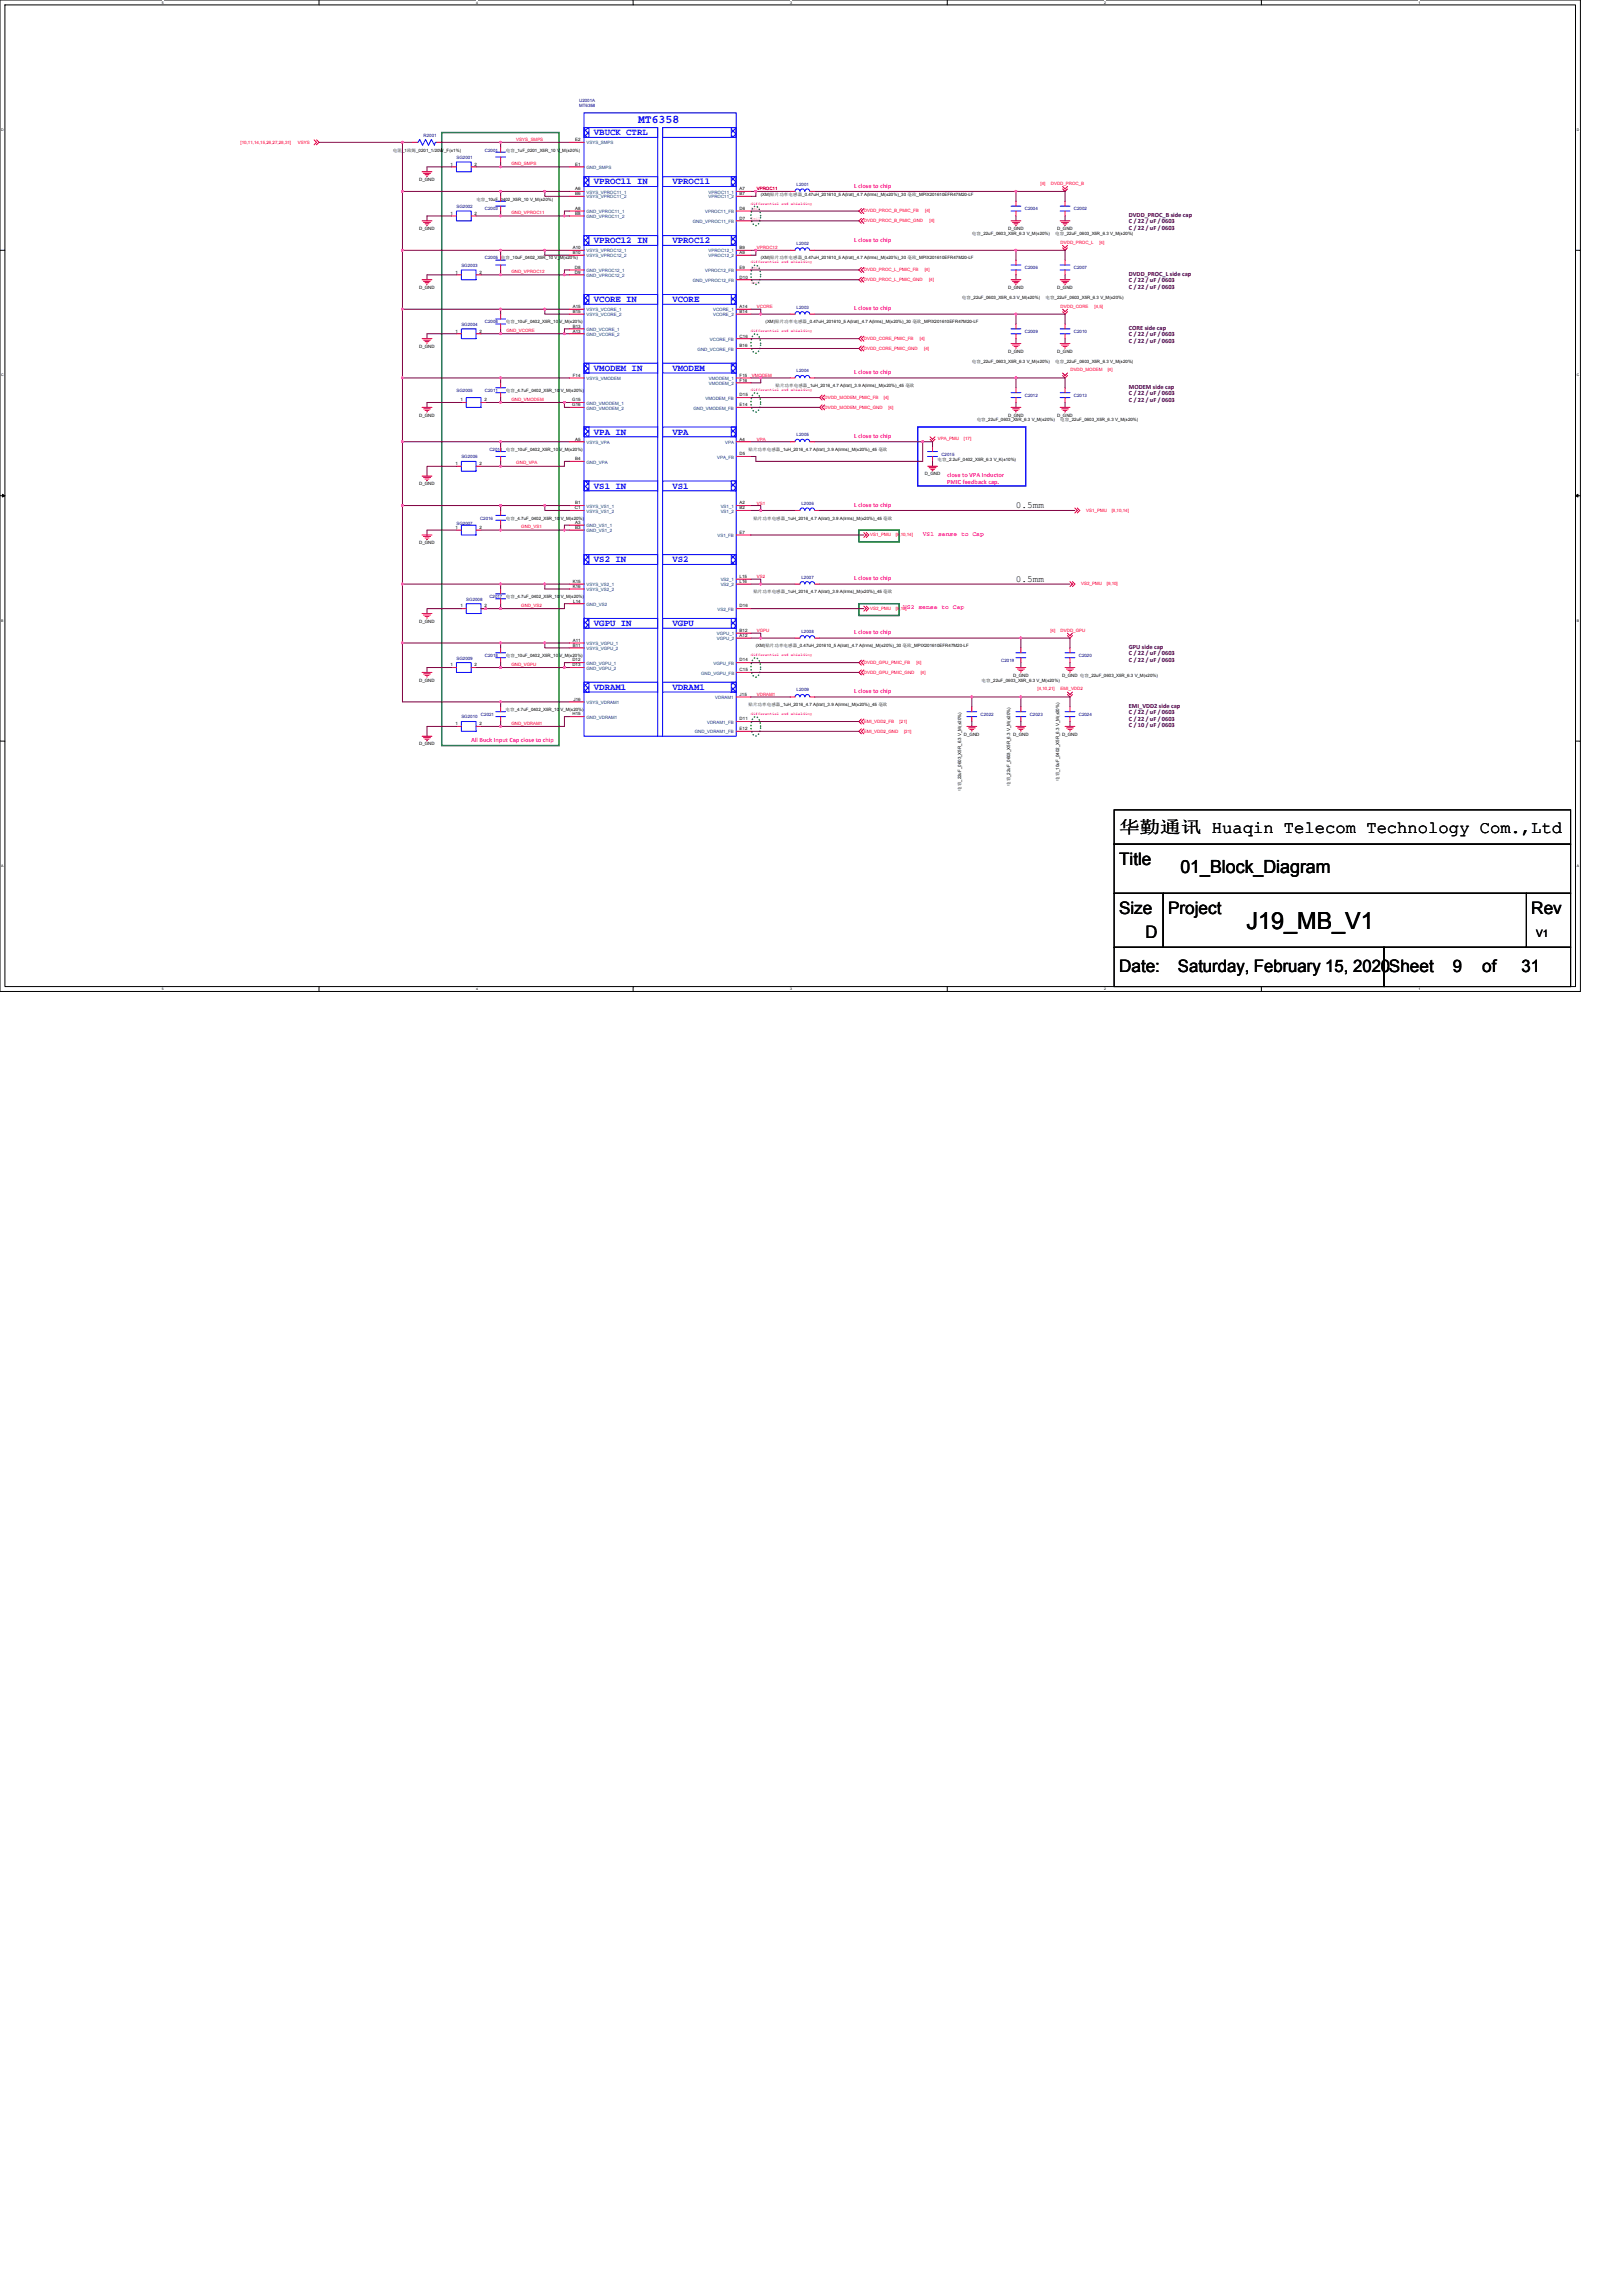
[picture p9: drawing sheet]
<svg xmlns="http://www.w3.org/2000/svg" width="210mm" height="297mm" viewBox="0 0 210 297" stroke-linecap="round" stroke-linejoin="round" font-family="sans-serif">
<defs><g id="words">
<text font-size="3" x="161.3" y="120.2">J19_MB_V1</text>
<text font-size="2.3" x="152.7" y="112.9">01_Block_Diagram</text>
<g font-size="2.2">
<text x="144.8" y="107.8">华勤通讯 Huaqin Telecom Technology Com.,Ltd</text>
<text x="144.8" y="111.8">Title</text>
<text x="144.8" y="118.2">Size</text>
<text x="151.1" y="118.2">Project</text>
<text x="198.1" y="118.2">Rev</text>
<text x="144.8" y="125.8">Date:</text>
<text x="148.2" y="121.4">D</text>
<text x="152.4" y="125.8">Saturday, February 15, 2020Sheet</text>
<text x="188" y="125.8">9</text>
<text x="191.8" y="125.8">of</text>
<text x="196.8" y="125.8">31</text>
</g>
<text font-size="1.5" fill="#00f" x="82.5" y="15.9">MT6358</text>
<text font-size="1.3" x="198.8" y="121.2">V1</text>
<g font-size="1.2" fill="#00f">
<text x="76.8" y="17.5">VBUCK CTRL</text>
<text x="76.8" y="23.8">VPROC11 IN</text>
<text x="87" y="23.8">VPROC11</text>
<text x="76.8" y="31.5">VPROC12 IN</text>
<text x="87" y="31.5">VPROC12</text>
<text x="76.8" y="39.1">VCORE IN</text>
<text x="87" y="39.1">VCORE</text>
<text x="76.8" y="48">VMODEM IN</text>
<text x="87" y="48">VMODEM</text>
<text x="76.8" y="56.2">VPA IN</text>
<text x="87" y="56.2">VPA</text>
<text x="76.8" y="63.2">VS1 IN</text>
<text x="87" y="63.2">VS1</text>
<text x="76.8" y="72.7">VS2 IN</text>
<text x="87" y="72.7">VS2</text>
<text x="76.8" y="81">VGPU IN</text>
<text x="87" y="81">VGPU</text>
<text x="76.8" y="89.2">VDRAM1</text>
<text x="87" y="89.2">VDRAM1</text>
</g>
<g font-size="1.2">
<text x="131.4" y="65.7">0.5mm</text>
<text x="131.4" y="75.3">0.5mm</text>
</g>
<g font-size=".8" fill="#f0f">
<text x="110.5" y="24.3">L close to chip</text>
<text x="110.5" y="31.3">L close to chip</text>
<text x="110.5" y="40.2">L close to chip</text>
<text x="110.5" y="48.4">L close to chip</text>
<text x="110.5" y="56.7">L close to chip</text>
<text x="110.5" y="65.6">L close to chip</text>
<text x="122.6" y="61.7">close to VPA Inductor</text>
<text x="122.6" y="62.6">PMIC feedback cap.</text>
<text x="119.4" y="69.3">VS1 sense to Cap</text>
<text x="110.5" y="75.1">L close to chip</text>
<text x="110.5" y="82.1">L close to chip</text>
<text x="116.8" y="78.8">VS2 sense to Cap</text>
<text x="110.5" y="89.7">L close to chip</text>
<text x="61" y="96">All Buck Input Cap close to chip</text>
</g>
<g font-size=".8" fill="#400040">
<text x="146" y="28.1">DVDD_PROC_B side cap</text>
<text x="146" y="28.9">C / 22 / uF / 0603</text>
<text x="146.1" y="29.7">C / 22 / uF / 0603</text>
<text x="146.1" y="35.7">DVDD_PROC_L side cap</text>
<text x="146.1" y="36.5">C / 22 / uF / 0603</text>
<text x="146.1" y="37.4">C / 22 / uF / 0603</text>
<text x="146.1" y="42.7">CORE side cap</text>
<text x="146.1" y="43.5">C / 22 / uF / 0603</text>
<text x="146.1" y="44.3">C / 22 / uF / 0603</text>
<text x="146.1" y="50.3">MODEM side cap</text>
<text x="146.1" y="51.1">C / 22 / uF / 0603</text>
<text x="146.1" y="52">C / 22 / uF / 0603</text>
<text x="146.1" y="84">GPU side cap</text>
<text x="146.1" y="84.8">C / 22 / uF / 0603</text>
<text x="146.1" y="85.6">C / 22 / uF / 0603</text>
<text x="146" y="92.4">C / 22 / uF / 0603</text>
<text x="146.1" y="93.2">C / 22 / uF / 0603</text>
<text x="146.1" y="94.1">C / 10 / uF / 0603</text>
<text x="146.1" y="91.6">EMI_VDD2 side cap</text>
</g>
<g font-size=".6" fill="#000080">
<text x="54.8" y="17.7">R2001</text>
<text x="74.9" y="13.3">U2001A</text>
<text x="74.9" y="13.9">MT6358</text>
<text x="59.1" y="20.6">SG2001</text>
<text x="62.7" y="19.6">C2001</text>
<text x="59.1" y="26.9">SG2002</text>
<text x="62.7" y="27.2">C2003</text>
<text x="103.1" y="24">L2001</text>
<text x="132.6" y="27.2">C2004</text>
<text x="138.9" y="27.2">C2002</text>
<text x="59.7" y="34.5">SG2003</text>
<text x="62.7" y="33.6">C2005 电容_10uF_0402_X5R_10 V_M(±20%)</text>
<text x="103.1" y="31.7">L2002</text>
<text x="132.6" y="34.8">C2006</text>
<text x="138.9" y="34.8">C2007</text>
<text x="62.7" y="41.8">C2008</text>
<text x="103.1" y="39.9">L2003</text>
<text x="59.7" y="42.1">SG2004</text>
<text x="132.6" y="43.1">C2009</text>
<text x="138.9" y="43.1">C2010</text>
<text x="59.1" y="50.7">SG2005</text>
<text x="62.7" y="50.7">C2011</text>
<text x="103.1" y="48.2">L2004</text>
<text x="132.6" y="51.4">C2012</text>
<text x="138.9" y="51.4">C2013</text>
<text x="59.7" y="59.3">SG2006</text>
<text x="63.3" y="58.3">C2014</text>
<text x="103.1" y="56.4">L2005</text>
<text x="121.8" y="59">C2015</text>
<text x="103.7" y="65.3">L2006</text>
<text x="59.1" y="67.9">SG2007</text>
<text x="62.1" y="67.2">C2016</text>
<text x="60.3" y="77.7">SG2008</text>
<text x="63.3" y="77.4">C2017</text>
<text x="103.7" y="74.8">L2007</text>
<text x="103.7" y="81.8">L2008</text>
<text x="59.1" y="85.3">SG2009</text>
<text x="62.7" y="85">C2018</text>
<text x="103.1" y="89.5">L2009</text>
<text x="129.5" y="85.6">C2019</text>
<text x="139.6" y="85">C2020</text>
<text x="59.7" y="92.9">SG2010</text>
<text x="62.2" y="92.6">C2021</text>
<text x="126.9" y="92.6">C2022</text>
<text x="133.2" y="92.6">C2023</text>
<text x="139.6" y="92.6">C2024</text>
</g>
<g font-size=".6" fill="#f00">
<text x="31.1" y="18.6">[10,11,14,15,26,27,28,31]</text>
<text x="38.5" y="18.6">VSYS</text>
<text x="66.2" y="21.4">GND_SMPS</text>
<text x="66.8" y="18.2">VSYS_SMPS</text>
<text x="134.6" y="23.9">[4]</text>
<text x="136" y="23.9">DVDD_PROC_B</text>
<text x="66.2" y="27.7">GND_VPROC11</text>
<text x="97.9" y="24.6">VPROC11</text>
<text x="111.8" y="27.5">DVDD_PROC_B_PMIC_FB</text>
<text x="111.8" y="28.7">DVDD_PROC_B_PMIC_GND</text>
<text x="119.7" y="27.5">[4]</text>
<text x="120.3" y="28.7">[4]</text>
<text x="66.2" y="35.3">GND_VPROC12</text>
<text x="97.9" y="32.3">VPROC12</text>
<text x="111.8" y="35.1">DVDD_PROC_L_PMIC_FB</text>
<text x="119.6" y="35.1">[4]</text>
<text x="137.2" y="31.5">DVDD_PROC_L</text>
<text x="142.2" y="31.5">[4]</text>
<text x="97.9" y="39.9">VCORE</text>
<text x="111.8" y="36.4">DVDD_PROC_L_PMIC_GND</text>
<text x="120.2" y="36.4">[4]</text>
<text x="137.2" y="39.8">DVDD_CORE</text>
<text x="141.6" y="39.8">[4,5]</text>
<text x="65.5" y="42.9">GND_VCORE</text>
<text x="111.8" y="44">DVDD_CORE_PMIC_FB</text>
<text x="111.8" y="45.3">DVDD_CORE_PMIC_GND</text>
<text x="119" y="44">[4]</text>
<text x="119.6" y="45.3">[4]</text>
<text x="66.2" y="51.8">GND_VMODEM</text>
<text x="97.3" y="48.8">VMODEM</text>
<text x="106.7" y="51.6">DVDD_MODEM_PMIC_FB</text>
<text x="106.7" y="52.9">DVDD_MODEM_PMIC_GND</text>
<text x="114.4" y="51.6">[4]</text>
<text x="114.9" y="52.9">[4]</text>
<text x="138.5" y="48">DVDD_MODEM</text>
<text x="143.3" y="48">[4]</text>
<text x="97.9" y="57">VPA</text>
<text x="121.3" y="56.9">VPA_PMU</text>
<text x="124.7" y="56.9">[17]</text>
<text x="66.8" y="60.1">GND_VPA</text>
<text x="97.9" y="65.3">VS1</text>
<text x="67.4" y="68.3">GND_VS1</text>
<text x="112.6" y="69.4">VS1_PMU</text>
<text x="115.9" y="69.4">[9,10,14]</text>
<text x="140.5" y="66.2">VS1_PMU</text>
<text x="143.8" y="66.2">[9,10,14]</text>
<text x="97.9" y="74.8">VS2</text>
<text x="139.9" y="75.7">VS2_PMU</text>
<text x="143.2" y="75.7">[9,10]</text>
<text x="67.4" y="78.5">GND_VS2</text>
<text x="97.9" y="81.8">VGPU</text>
<text x="112.6" y="78.9">VS2_PMU</text>
<text x="115.9" y="78.9">[9,10]</text>
<text x="135.9" y="81.7">[4]</text>
<text x="137.2" y="81.7">DVDD_GPU</text>
<text x="66.2" y="86.1">GND_VGPU</text>
<text x="111.8" y="85.9">DVDD_GPU_PMIC_FB</text>
<text x="111.8" y="87.2">DVDD_GPU_PMIC_GND</text>
<text x="118.6" y="85.9">[4]</text>
<text x="119.1" y="87.2">[4]</text>
<text x="134.2" y="89.3">[4,10,21]</text>
<text x="137.2" y="89.3">EMI_VDD2</text>
<text x="66.2" y="93.7">GND_VDRAM1</text>
<text x="97.9" y="90">VDRAM1</text>
<text x="111.8" y="93.5">EMI_VDD2_FB</text>
<text x="111.8" y="94.8">EMI_VDD2_GND</text>
<text x="116.4" y="93.5">[21]</text>
<text x="117" y="94.8">[21]</text>
</g>
<g font-size=".6">
<text x="50.8" y="19.6">电阻_1欧姆_0201_1/20W_F(±1%)</text>
<text x="54.2" y="23.4">D_GND</text>
<text x="58.3" y="21.4">1</text>
<text x="61.4" y="21.4">2</text>
<text x="65.4" y="19.6">电容_1uF_0201_X5R_10 V_M(±20%)</text>
<text x="74.4" y="18.3">E2</text>
<text x="74.4" y="21.4">E1</text>
<text x="54.2" y="29.8">D_GND</text>
<text x="58.3" y="27.8">1</text>
<text x="61.4" y="27.8">2</text>
<text x="61.6" y="26">电容_10uF_0402_X5R_10 V_M(±20%)</text>
<text x="74.4" y="24.6">A6</text>
<text x="74.4" y="25.3">B6</text>
<text x="74.4" y="27.2">A8</text>
<text x="74.4" y="27.8">B8</text>
<text x="95.7" y="28.4">D7</text>
<text x="95.7" y="27.2">D6</text>
<text x="95.7" y="24.6">A7</text>
<text x="95.7" y="25.3">B7</text>
<text x="98.4" y="25.3">(XM)贴片功率电感器_0.47uH_201610_5 A(lrat)_4.7 A(lrms)_M(±20%)_30 毫欧_MPIX201610EFR47M20-LF</text>
<text x="130.4" y="29.8">D_GND</text>
<text x="136.8" y="29.8">D_GND</text>
<text x="58.9" y="35.4">1</text>
<text x="62" y="35.4">2</text>
<text x="74.1" y="32.2">A10</text>
<text x="74.1" y="32.9">B10</text>
<text x="74.4" y="34.8">D8</text>
<text x="74.4" y="35.4">D9</text>
<text x="95.7" y="34.8">E9</text>
<text x="95.7" y="32.9">A9</text>
<text x="95.7" y="32.2">B9</text>
<text x="98.4" y="33.6">(XM)贴片功率电感器_0.47uH_201610_5 A(lrat)_4.7 A(lrms)_M(±20%)_30 毫欧_MPIX201610EFR47M20-LF</text>
<text x="125.7" y="30.4">电容_22uF_0603_X5R_6.3 V_M(±20%)</text>
<text x="136.5" y="30.4">电容_22uF_0603_X5R_6.3 V_M(±20%)</text>
<text x="54.2" y="37.4">D_GND</text>
<text x="65.4" y="41.8">电容_10uF_0402_X5R_10 V_M(±20%)</text>
<text x="74.1" y="39.9">A15</text>
<text x="74.1" y="40.5">B15</text>
<text x="95.7" y="36">D10</text>
<text x="95.7" y="39.9">A14</text>
<text x="95.7" y="40.5">B14</text>
<text x="99.1" y="41.8">(XM)贴片功率电感器_0.47uH_201610_5 A(lrat)_4.7 A(lrms)_M(±20%)_30 毫欧_MPIX201610EFR47M20-LF</text>
<text x="124.5" y="38.7">电容_22uF_0603_X5R_6.3 V_M(±20%)</text>
<text x="130.4" y="37.4">D_GND</text>
<text x="135.3" y="38.7">电容_22uF_0603_X5R_6.3 V_M(±20%)</text>
<text x="136.8" y="37.4">D_GND</text>
<text x="54.2" y="45">D_GND</text>
<text x="58.9" y="43">1</text>
<text x="62" y="43">2</text>
<text x="74.1" y="43">A13</text>
<text x="74.1" y="42.4">B13</text>
<text x="95.7" y="44.9">B16</text>
<text x="95.7" y="43.7">C16</text>
<text x="125.7" y="46.9">电容_22uF_0603_X5R_6.3 V_M(±20%)</text>
<text x="130.4" y="45.6">D_GND</text>
<text x="136.5" y="46.9">电容_22uF_0603_X5R_6.3 V_M(±20%)</text>
<text x="136.8" y="45.6">D_GND</text>
<text x="54.2" y="53.9">D_GND</text>
<text x="59.6" y="51.9">1</text>
<text x="62.7" y="51.9">2</text>
<text x="65.4" y="50.7">电容_4.7uF_0402_X5R_10 V_M(±20%)</text>
<text x="74" y="51.9">G15</text>
<text x="74" y="52.6">G16</text>
<text x="74.1" y="48.7">F14</text>
<text x="95.7" y="48.7">F15</text>
<text x="95.7" y="52.6">E14</text>
<text x="95.7" y="49.4">F16</text>
<text x="95.7" y="51.3">D15</text>
<text x="100.3" y="50.1">贴片功率电感器_1uH_2016_4.7 A(lrat)_3.9 A(lrms)_M(±20%)_45 毫欧</text>
<text x="130.4" y="53.9">D_GND</text>
<text x="136.8" y="53.9">D_GND</text>
<text x="65.4" y="58.3">电容_10uF_0402_X5R_10 V_M(±20%)</text>
<text x="74.4" y="57">A5</text>
<text x="74.4" y="59.5">B4</text>
<text x="95.7" y="58.9">D5</text>
<text x="95.7" y="57">A4</text>
<text x="96.8" y="58.3">贴片功率电感器_1uH_2016_4.7 A(lrat)_3.9 A(lrms)_M(±20%)_45 毫欧</text>
<text x="121.3" y="59.6">电容_2.2uF_0402_X5R_6.3 V_K(±10%)</text>
<text x="126.4" y="54.5">电容_22uF_0603_X5R_6.3 V_M(±20%)</text>
<text x="137.2" y="54.5">电容_22uF_0603_X5R_6.3 V_M(±20%)</text>
<text x="54.2" y="62.8">D_GND</text>
<text x="58.9" y="60.2">1</text>
<text x="62" y="60.2">2</text>
<text x="74.4" y="65.9">C1</text>
<text x="74.4" y="65.3">B1</text>
<text x="95.7" y="65.3">A2</text>
<text x="95.7" y="65.9">B2</text>
<text x="119.6" y="61.5">D_GND</text>
<text x="54.2" y="70.4">D_GND</text>
<text x="58.9" y="68.4">1</text>
<text x="62" y="68.4">2</text>
<text x="65.4" y="67.2">电容_4.7uF_0402_X5R_10 V_M(±20%)</text>
<text x="74.4" y="67.8">A3</text>
<text x="74.4" y="68.4">B3</text>
<text x="95.7" y="69.1">E7</text>
<text x="97.5" y="67.2">贴片功率电感器_1uH_2016_4.7 A(lrat)_3.9 A(lrms)_M(±20%)_45 毫欧</text>
<text x="65.4" y="77.4">电容_4.7uF_0402_X5R_10 V_M(±20%)</text>
<text x="74.1" y="75.4">K15</text>
<text x="74.1" y="76.1">K16</text>
<text x="74.2" y="78">L14</text>
<text x="95.7" y="74.8">L15</text>
<text x="95.7" y="75.4">L16</text>
<text x="97.5" y="76.8">贴片功率电感器_1uH_2016_4.7 A(lrat)_3.9 A(lrms)_M(±20%)_45 毫欧</text>
<text x="54.2" y="80.6">D_GND</text>
<text x="59.6" y="78.6">1</text>
<text x="62.7" y="78.6">2</text>
<text x="74.1" y="83">A11</text>
<text x="74.1" y="83.7">B11</text>
<text x="95.7" y="78.6">D16</text>
<text x="95.7" y="82.4">A12</text>
<text x="95.7" y="81.8">B12</text>
<text x="97.8" y="83.7">(XM)贴片功率电感器_0.47uH_201610_5 A(lrat)_4.7 A(lrms)_M(±20%)_30 毫欧_MPIX201610EFR47M20-LF</text>
<text x="54.2" y="88.2">D_GND</text>
<text x="58.3" y="86.2">1</text>
<text x="61.4" y="86.2">2</text>
<text x="65.4" y="85">电容_10uF_0402_X5R_10 V_M(±20%)</text>
<text x="74.1" y="85.6">D12</text>
<text x="74.1" y="86.2">D13</text>
<text x="95.7" y="86.8">C15</text>
<text x="95.7" y="85.6">D14</text>
<text x="127" y="88.2">电容_22uF_0603_X5R_6.3 V_M(±20%)</text>
<text x="131.1" y="87.5">D_GND</text>
<text x="137.4" y="87.5">D_GND 电容_22uF_0603_X5R_6.3 V_M(±20%)</text>
<text x="58.9" y="93.8">1</text>
<text x="62" y="93.8">2</text>
<text x="65.4" y="92">电容_4.7uF_0402_X5R_10 V_M(±20%)</text>
<text x="74.1" y="92.6">H15</text>
<text x="74.2" y="90.7">J16</text>
<text x="95.7" y="94.5">E12</text>
<text x="95.7" y="93.2">D11</text>
<text x="95.7" y="90">J15</text>
<text x="96.8" y="91.4">贴片功率电感器_1uH_2016_4.7 A(lrat)_3.9 A(lrms)_M(±20%)_45 毫欧</text>
<text x="124.7" y="95.2">D_GND</text>
<text x="131.1" y="95.2">D_GND</text>
<text x="137.4" y="95.2">D_GND</text>
<text x="54.2" y="96.4">D_GND</text>
<text x="130.7" y="101.7" transform="rotate(-90 130.7 101.7)">电容_22uF_0603_X5R_6.3 V_M(±20%)</text>
<text x="137.1" y="101" transform="rotate(-90 137.1 101)">电容_10uF_0402_X5R_6.3 V_M(±20%)</text>
<text x="124.4" y="102.3" transform="rotate(-90 124.4 102.3)">电容_22uF_0603_X5R_6.3 V_M(±20%)</text>
</g>
<g font-size=".6" fill="#004080">
<text x="75.9" y="18.7">VSYS_SMPS</text>
<text x="75.9" y="21.9">GND_SMPS</text>
<text x="75.9" y="25">VSYS_VPROC11_1</text>
<text x="75.9" y="25.7">VSYS_VPROC11_2</text>
<text x="75.9" y="27.6">GND_VPROC11_1</text>
<text x="75.9" y="28.2">GND_VPROC11_2</text>
<text x="89.6" y="28.9">GND_VPROC11_FB</text>
<text x="91.2" y="27.6">VPROC11_FB</text>
<text x="91.7" y="25">VPROC11_1</text>
<text x="91.7" y="25.7">VPROC11_2</text>
<text x="75.9" y="35.2">GND_VPROC12_1</text>
<text x="75.9" y="32.7">VSYS_VPROC12_1</text>
<text x="75.9" y="33.3">VSYS_VPROC12_2</text>
<text x="75.9" y="35.8">GND_VPROC12_2</text>
<text x="91.2" y="35.2">VPROC12_FB</text>
<text x="91.7" y="33.3">VPROC12_2</text>
<text x="91.7" y="32.7">VPROC12_1</text>
<text x="75.9" y="40.3">VSYS_VCORE_1</text>
<text x="75.9" y="40.9">VSYS_VCORE_2</text>
<text x="89.6" y="36.5">GND_VPROC12_FB</text>
<text x="92.3" y="40.3">VCORE_1</text>
<text x="92.3" y="40.9">VCORE_2</text>
<text x="75.9" y="43.5">GND_VCORE_2</text>
<text x="75.9" y="42.8">GND_VCORE_1</text>
<text x="90.3" y="45.4">GND_VCORE_FB</text>
<text x="91.8" y="44.1">VCORE_FB</text>
<text x="75.9" y="49.2">VSYS_VMODEM</text>
<text x="75.9" y="52.3">GND_VMODEM_1</text>
<text x="75.9" y="53">GND_VMODEM_2</text>
<text x="89.7" y="53">GND_VMODEM_FB</text>
<text x="91.3" y="51.7">VMODEM_FB</text>
<text x="91.7" y="49.2">VMODEM_1</text>
<text x="91.7" y="49.8">VMODEM_2</text>
<text x="75.9" y="57.4">VSYS_VPA</text>
<text x="75.9" y="60">GND_VPA</text>
<text x="92.8" y="59.3">VPA_FB</text>
<text x="93.8" y="57.4">VPA</text>
<text x="75.9" y="65.7">VSYS_VS1_1</text>
<text x="93.2" y="65.7">VS1_1</text>
<text x="75.9" y="68.2">GND_VS1_1</text>
<text x="75.9" y="68.9">GND_VS1_2</text>
<text x="75.9" y="66.3">VSYS_VS1_2</text>
<text x="92.8" y="69.5">VS1_FB</text>
<text x="93.2" y="66.3">VS1_2</text>
<text x="75.9" y="75.8">VSYS_VS2_1</text>
<text x="75.9" y="76.5">VSYS_VS2_2</text>
<text x="93.2" y="75.2">VS2_1</text>
<text x="93.2" y="75.8">VS2_2</text>
<text x="75.9" y="78.4">GND_VS2</text>
<text x="75.9" y="83.5">VSYS_VGPU_1</text>
<text x="92.7" y="82.8">VGPU_2</text>
<text x="92.7" y="82.2">VGPU_1</text>
<text x="92.8" y="79">VS2_FB</text>
<text x="75.9" y="86">GND_VGPU_1</text>
<text x="75.9" y="86.6">GND_VGPU_2</text>
<text x="75.9" y="84.1">VSYS_VGPU_2</text>
<text x="90.7" y="87.3">GND_VGPU_FB</text>
<text x="92.3" y="86">VGPU_FB</text>
<text x="75.9" y="91.1">VSYS_VDRAM1</text>
<text x="75.9" y="93">GND_VDRAM1</text>
<text x="89.9" y="94.9">GND_VDRAM1_FB</text>
<text x="91.5" y="93.6">VDRAM1_FB</text>
<text x="92.5" y="90.4">VDRAM1</text>
</g>
<g font-size=".6" fill="#f0f">
<text x="97.2" y="27.2">4mil</text>
<text x="97.2" y="28.4">4mil</text>
<text x="97.2" y="34.8">4mil</text>
<text x="97.2" y="36.7">4mil</text>
</g>
<g font-size=".5">
<text x="21" y=".5">5</text>
<text x="61.6" y=".5">4</text>
<text x="102.2" y=".5">3</text>
<text x="142.9" y=".5">2</text>
<text x="183.5" y=".5">1</text>
<text x=".2" y="16.9">D</text>
<text x="204" y="16.9">D</text>
<text x=".2" y="48.7">C</text>
<text x="204" y="48.7">C</text>
<text x=".2" y="80.4">B</text>
<text x="204" y="80.4">B</text>
<text x=".2" y="112.2">A</text>
<text x="204" y="112.2">A</text>
<text x="21" y="128.1">5</text>
<text x="61.6" y="128.1">4</text>
<text x="102.2" y="128.1">3</text>
<text x="142.9" y="128.1">2</text>
<text x="183.5" y="128.1">1</text>
</g>
<g font-size=".5" fill="#f0f">
<text x="97.2" y="26.5">differential and shielding</text>
<text x="97.2" y="34.1">differential and shielding</text>
<text x="97.2" y="43">differential and shielding</text>
<text x="97.2" y="50.6">differential and shielding</text>
<text x="97.2" y="84.9">differential and shielding</text>
<text x="97.2" y="92.5">differential and shielding</text>
</g>
</g></defs>
<path d="M0 0h204.5v128.3h-204.5zM.6 .6h203.2v127h-203.2z" fill="none" stroke="#000" stroke-width=".13"/>
<g fill="#fff">
<path d="M21 .1h.2v.5h-.2z"/>
<path d="M21 127.7h.2v.5h-.2z"/>
</g>
<path d="M41.3 0v.6M41.3 127.6v.7" fill="none" stroke="#000" stroke-width=".13"/>
<g fill="#fff">
<path d="M61.6 .1h.2v.5h-.2z"/>
<path d="M61.6 127.7h.2v.5h-.2z"/>
</g>
<path d="M81.9 0v.6M81.9 127.6v.7" fill="none" stroke="#000" stroke-width=".13"/>
<g fill="#fff">
<path d="M102.2 .1h.3v.5h-.3z"/>
<path d="M102.2 127.7h.3v.5h-.3z"/>
</g>
<path d="M122.6 0v.6M122.6 127.6v.7" fill="none" stroke="#000" stroke-width=".13"/>
<g fill="#fff">
<path d="M142.9 .1h.2v.5h-.2z"/>
<path d="M142.9 127.7h.2v.5h-.2z"/>
</g>
<path d="M163.2 0v.6M163.2 127.6v.7" fill="none" stroke="#000" stroke-width=".13"/>
<g fill="#fff">
<path d="M183.5 .1h.3v.5h-.3z"/>
<path d="M183.5 127.7h.3v.5h-.3z"/>
<path d="M.2 16.5h.3v.5h-.3z"/>
<path d="M204 16.5h.3v.5h-.3z"/>
<path d="M.2 48.3h.3v.5h-.3z"/>
<path d="M204 48.3h.3v.5h-.3z"/>
</g>
<path d="M0 32.4h.6M203.8 32.4h.7" fill="none" stroke="#000" stroke-width=".13"/>
<g fill="#fff">
<path d="M.2 80h.3v.5h-.3z"/>
<path d="M204 80h.3v.5h-.3z"/>
</g>
<path d="M0 64.1h.6M203.8 64.1h.7" fill="none" stroke="#000" stroke-width=".13"/>
<path d="M.3 63.9l.3 .2-.3 .2zM203.8 64.1l.4-.2v.4z" fill="#000" stroke="#000" stroke-width=".13"/>
<g fill="#fff">
<path d="M.2 111.8h.2v.5h-.2z"/>
<path d="M204 111.8h.3v.5h-.3z"/>
</g>
<path d="M0 95.9h.6M203.8 95.9h.7M144.1 109.2h59.1v6.4h-59.1zM144.1 104.8h59.1v4.4h-59.1zM144.1 115.6h6.4v7h-6.4zM150.5 115.6h47v7h-47zM197.5 115.6h5.7v7h-5.7zM144.1 122.6h35v5h-35zM179.1 122.6h24.1v5h-24.1z" fill="none" stroke="#000" stroke-width=".13"/>
<path d="M57.1 17.1h15.2v79.4h-15.2zM111.1 68.6h5.2v1.5h-5.2zM111.1 78.1h5.2v1.5h-5.2z" fill="none" stroke="#008000" stroke-width=".19"/>
<path d="M97.5 34.4l.3-.1a1.12 1.12 0 0 1 .6 1.2 1.15 1.15 0 0 1-.6 1.3 1.15 1.15 0 0 1-.6-1.3v-.5zM97.5 26.8l.3-.1a1.12 1.12 0 0 1 .6 1.2 1.15 1.15 0 0 1-.6 1.3 1.15 1.15 0 0 1-.6-1.3v-.5zM97.5 43.3l.3-.1a1.12 1.12 0 0 1 .6 1.2 1.15 1.15 0 0 1-.6 1.3 1.15 1.15 0 0 1-.6-1.3v-.5zM97.5 50.9l.3-.1a1.12 1.12 0 0 1 .6 1.2 1.15 1.15 0 0 1-.6 1.3 1.15 1.15 0 0 1-.6-1.3v-.4zM97.5 85.2l.3-.1a1.12 1.12 0 0 1 .6 1.2 1.15 1.15 0 0 1-.6 1.3 1.15 1.15 0 0 1-.6-1.3v-.5zM97.5 92.8l.3-.1a1.12 1.12 0 0 1 .6 1.3 1.15 1.15 0 0 1-.6 1.2 1.15 1.15 0 0 1-.6-1.2v-.5z" fill="none" stroke="#008000" stroke-width=".19" stroke-dasharray="0 .4"/>
<path d="M118.7 55.2h14v7.7h-14z" fill="none" stroke="#00f" stroke-width=".19"/>
<g fill="none" stroke="#f00" stroke-width=".13">
<path d="M40.6 18.1l.4 .3-.4 .3M41 18.1l.3 .3-.3 .3M53.3 18.4h.7M56.5 18.4h.6M54.6 28.6h1.3M54.6 22.2h1.3M54.6 36.2h1.3M54.8 28.8h.9M54.8 22.4h.9M54.8 36.4h.9M55 29h.5M55 22.6h.5"/>
<path d="M55 36.6h.5M55.2 29.1h.1M55.2 22.8h.1M55.2 36.8h.1M58.4 27.9h.7M58.4 21.6h.7M61 27.9h.6M61 21.6h.6M64.8 33v.7M64.8 34.3v.6M64.8 25.4v.6M64.8 26.7v.6"/>
<path d="M102.2 32.4h.7M104.8 32.4h.6M111.4 34.6l-.3 .3 .3 .3M111.4 27l-.3 .3 .3 .3M111.4 28.3l-.3 .3 .3 .3M111.4 35.9l-.3 .3 .3 .3M111.8 34.6l-.4 .3 .4 .3M111.8 27l-.4 .3 .4 .3M111.8 28.3l-.4 .3 .4 .3M111.8 35.9l-.4 .3 .4 .3M130.8 28.6h1.3M130.8 36.2h1.3"/>
<path d="M131 28.8h.9M131 36.4h.9M131.2 29h.5M131.2 36.6h.5M131.4 29.1h.1M131.4 36.8h.1M131.4 26v.7M131.4 27.3v.6M131.4 33.7v.6M131.4 34.9v.7M137.2 28.6h1.2M137.2 36.2h1.2"/>
<path d="M137.4 28.8h.8M137.4 36.4h.8M137.5 24.4l.3 .4 .3-.4M137.5 24.1l.3 .3 .3-.3M137.5 32.1l.3 .3 .3-.3M137.5 31.7l.3 .4 .3-.4M137.5 29h.5M137.5 36.6h.5M137.7 29.1h.2M137.7 36.8h.2M54.6 52.7h1.3M54.6 43.8h1.3"/>
<path d="M54.8 52.9h.9M54.8 44h.9M55 53.1h.5M55 44.2h.5M55.2 53.3h.1M55.2 44.4h.1M64.8 40.6v.7M64.8 41.9v.6M102.2 57.1h.7M104.8 57.1h.6M106.4 51.1l-.4 .3 .4 .4M106.4 52.4l-.4 .3 .4 .3"/>
<path d="M106.7 51.1l-.3 .3 .3 .4M106.7 52.4l-.3 .3 .3 .3M111.4 43.5l-.3 .3 .3 .3M111.4 44.8l-.3 .3 .3 .3M111.8 43.5l-.4 .3 .4 .3M111.8 44.8l-.4 .3 .4 .3M120.3 56.8l.3 .3 .4-.3M120.3 56.5l.3 .3 .4-.3M120.6 57.8v.6M120.6 59.1v.6M130.8 44.4h1.3M130.8 52.7h1.3"/>
<path d="M131 44.6h.9M131 52.9h.9M131.2 44.8h.5M131.2 53.1h.5M131.4 45h.1M131.4 53.3h.1M131.4 50.2v.6M131.4 51.4v.7M137.2 44.4h1.2M137.2 52.7h1.2M137.4 44.6h.8M137.4 52.9h.8"/>
<path d="M137.5 40.3l.3 .3 .3-.3M137.5 40l.3 .3 .3-.3M137.5 48.6l.3 .3 .3-.3M137.5 48.3l.3 .3 .3-.3M137.5 44.8h.5M137.5 53.1h.5M137.7 45h.2M137.7 53.3h.2M137.8 50.2v.6M137.8 51.4v.7M137.8 41.9v.6M137.8 43.2v.6"/>
<path d="M54.6 79.4h1.3M54.6 69.2h1.3M54.6 61.6h1.3M54.8 79.6h.9M54.8 69.4h.9M54.8 61.8h.9M55 79.8h.5M55 69.6h.5M55 62h.5M55.2 79.9h.1M55.2 69.8h.1M55.2 62.2h.1"/>
<path d="M59.1 68.6h.6M59.1 60.3h.6M59.7 78.7h.6M61.6 68.6h.6M61.6 60.3h.6M62.2 78.7h.7M64.8 76.2v.6M64.8 77.5v.6M111.8 68.9l.3 .3-.3 .3M111.8 78.4l.3 .3-.3 .4M112.1 68.9l.3 .3-.3 .3M112.1 78.4l.3 .3-.3 .4"/>
<path d="M120 60.3h1.3M120.2 60.5h.9M120.4 60.7h.5M120.6 60.9h.1M138.4 75.2l.3 .4-.3 .3M138.7 75.2l.4 .4-.4 .3M139.1 65.7l.3 .3-.3 .4M139.4 65.7l.3 .3-.3 .4M54.6 95.2h1.3M54.6 87h1.3M54.8 95.4h.9M54.8 87.2h.9"/>
<path d="M55 95.6h.5M55 87.4h.5M55.2 95.8h.1M55.2 87.6h.1M58.4 86.4h.7M59.1 94h.6M61 86.4h.6M61.6 94h.6M64.8 91.4v.7M64.8 92.7v.6M64.8 83.8v.7M64.8 85.1v.6"/>
<path d="M102.2 90.2h.7M104.8 90.2h.6M111.4 85.4l-.3 .3 .3 .3M111.4 93l-.3 .3 .3 .4M111.4 86.7l-.3 .3 .3 .3M111.4 94.3l-.3 .3 .3 .3M111.8 85.4l-.4 .3 .4 .3M111.8 93l-.4 .3 .4 .4M111.8 86.7l-.4 .3 .4 .3M111.8 94.3l-.4 .3 .4 .3M125.1 94h1.3M125.3 94.2h.9"/>
<path d="M125.5 94.4h.5M125.7 94.6h.1M131.4 86.4h1.3M131.4 94h1.3M131.6 86.6h.9M131.6 94.2h.9M131.8 86.7h.5M131.8 94.4h.5M132 86.9h.1M132 94.6h.1M132.1 83.8v.7M132.1 85.1v.6"/>
<path d="M137.8 86.4h1.3M137.8 94h1.3M138 86.6h.9M138 94.2h.9M138.1 82.2l.3 .3 .3-.3M138.1 81.9l.3 .3 .3-.3M138.1 89.9l.3 .3 .3-.3M138.1 89.5l.3 .4 .3-.4M138.2 86.7h.5M138.2 94.4h.5M138.4 86.9h.1M138.4 94.6h.1"/>
<path d="M138.4 83.8v.7M138.4 85.1v.6"/>
</g>
<g fill="none" stroke="#00f" stroke-width=".13">
<path d="M54 18.4h.1l.2-.4 .4 .8 .4-.8 .3 .8 .4-.8 .4 .8 .1-.4h.2M54 18.4h.1M56.5 18.4h.1M59.1 27.3h1.9v1.3h-1.9zM59.1 21h1.9v1.2h-1.9zM59.1 27.9h.1M59.1 21.6h.1M61 27.9h.1M61 21.6h.1M64.1 33.7h1.3M64.1 34.3h1.3M64.1 26h1.3"/>
<path d="M64.1 26.7h1.3M64.8 33.7h.1M64.8 34.3h.1M64.8 26h.1M64.8 26.7h.1M102.9 32.4a.31 .31 0 0 1 .3-.3 .31 .31 0 0 1 .3 .3M102.9 32.4h.1M103.5 32.4a.31 .31 0 0 1 .3-.3 .31 .31 0 0 1 .3 .3M104.1 32.4a.31 .31 0 0 1 .3-.3 .31 .31 0 0 1 .4 .3M104.8 32.4h.1M130.8 26.7h1.3M130.8 27.3h1.3"/>
<path d="M130.8 34.3h1.3M130.8 34.9h1.3M131.4 26.7h.1M131.4 27.3h.1M131.4 34.3h.1M131.4 34.9h.1M59.7 59.7h1.9v1.3h-1.9zM64.1 41.3h1.3M64.1 41.9h1.3M64.8 41.3h.1M64.8 41.9h.1M102.9 57.1a.31 .31 0 0 1 .3-.3 .31 .31 0 0 1 .3 .3"/>
<path d="M102.9 57.1h.1M103.5 57.1a.31 .31 0 0 1 .3-.3 .31 .31 0 0 1 .3 .3M104.1 57.1a.31 .31 0 0 1 .3-.3 .31 .31 0 0 1 .4 .3M104.8 57.1h.1M120 58.4h1.3M120 59.1h1.3M120.6 58.4h.1M120.6 59.1h.1M130.8 50.8h1.3M130.8 51.4h1.3M131.4 50.8h.1M131.4 51.4h.1"/>
<path d="M137.2 50.8h1.2M137.2 51.4h1.2M137.2 42.5h1.2M137.2 43.2h1.2M137.8 50.8h.1M137.8 51.4h.1M137.8 42.5h.1M137.8 43.2h.1M59.7 67.9h1.9v1.3h-1.9zM59.7 68.6h.1M59.7 60.3h.1M60.3 78.1h1.9v1.3h-1.9z"/>
<path d="M60.3 78.7h.1M61.6 68.6h.1M61.6 60.3h.1M62.2 78.7h.1M64.1 76.8h1.3M64.1 77.5h1.3M64.8 76.8h.1M64.8 77.5h.1M59.1 85.7h1.9v1.3h-1.9zM59.1 86.4h.1M59.7 93.3h1.9v1.3h-1.9zM59.7 94h.1"/>
<path d="M61 86.4h.1M61.6 94h.1M64.1 92.1h1.3M64.1 92.7h1.3M64.1 84.5h1.3M64.1 85.1h1.3M64.8 92.1h.1M64.8 92.7h.1M64.8 84.5h.1M64.8 85.1h.1M102.9 90.1a.31 .31 0 0 1 .3-.2 .31 .31 0 0 1 .3 .2M102.9 90.2h.1"/>
<path d="M103.5 90.1a.31 .31 0 0 1 .3-.2 .31 .31 0 0 1 .3 .2M104.1 90.1a.31 .31 0 0 1 .3-.2 .31 .31 0 0 1 .4 .2M104.8 90.2h.1M131.4 84.5h1.3M131.4 85.1h1.3M132.1 84.5h.1M132.1 85.1h.1M137.8 84.5h1.3M137.8 85.1h1.3M138.4 84.5h.1M138.4 85.1h.1"/>
</g>
<path d="M75.6 16.5h.6v1.3h-.6z" fill="#fff"/>
<path d="M75.6 16.5h.6v1.3h-.6z" fill-rule="evenodd" fill="#00f" stroke="#00f" stroke-width=".13"/>
<path d="M75.6 16.5h9.5v1.3h-9.5z" fill="none" stroke="#00f" stroke-width=".13"/>
<path d="M94.6 16.5h.6v1.3h-.6z" fill="#fff"/>
<path d="M94.6 16.5h.6v1.3h-.6z" fill-rule="evenodd" fill="#00f" stroke="#00f" stroke-width=".13"/>
<path d="M85.7 16.5h9.5v1.3h-9.5zM75.6 22.9h9.5v1.2h-9.5z" fill="none" stroke="#00f" stroke-width=".13"/>
<path d="M75.6 22.9h.6v1.2h-.6z" fill="#fff"/>
<path d="M75.6 22.9h.6v1.2h-.6z" fill-rule="evenodd" fill="#00f" stroke="#00f" stroke-width=".13"/>
<path d="M94.6 22.9h.6v1.2h-.6z" fill="#fff"/>
<path d="M94.6 22.9h.6v1.2h-.6z" fill-rule="evenodd" fill="#00f" stroke="#00f" stroke-width=".13"/>
<path d="M85.1 16.5v78.7M85.7 16.5v78.7M85.7 22.9h9.5v1.2h-9.5z" fill="none" stroke="#00f" stroke-width=".13"/>
<path d="M75.6 38.1h.6v1.3h-.6z" fill="#fff"/>
<path d="M75.6 38.1h.6v1.3h-.6z" fill-rule="evenodd" fill="#00f" stroke="#00f" stroke-width=".13"/>
<path d="M75.6 38.1h9.5v1.3h-9.5z" fill="none" stroke="#00f" stroke-width=".13"/>
<path d="M94.6 38.1h.6v1.3h-.6z" fill="#fff"/>
<path d="M94.6 38.1h.6v1.3h-.6z" fill-rule="evenodd" fill="#00f" stroke="#00f" stroke-width=".13"/>
<path d="M85.7 38.1h9.5v1.3h-9.5zM85.7 47h9.5v1.3h-9.5z" fill="none" stroke="#00f" stroke-width=".13"/>
<path d="M94.6 47h.6v1.3h-.6z" fill="#fff"/>
<path d="M94.6 47h.6v1.3h-.6z" fill-rule="evenodd" fill="#00f" stroke="#00f" stroke-width=".13"/>
<path d="M75.6 47h.6v1.3h-.6z" fill="#fff"/>
<path d="M75.6 47h.6v1.3h-.6z" fill-rule="evenodd" fill="#00f" stroke="#00f" stroke-width=".13"/>
<path d="M75.6 47h9.5v1.3h-9.5zM75.6 55.2h9.5v1.3h-9.5z" fill="none" stroke="#00f" stroke-width=".13"/>
<path d="M75.6 55.2h.6v1.3h-.6z" fill="#fff"/>
<path d="M75.6 55.2h.6v1.3h-.6z" fill-rule="evenodd" fill="#00f" stroke="#00f" stroke-width=".13"/>
<path d="M94.6 55.2h.6v1.3h-.6z" fill="#fff"/>
<path d="M94.6 55.2h.6v1.3h-.6z" fill-rule="evenodd" fill="#00f" stroke="#00f" stroke-width=".13"/>
<path d="M85.7 55.2h9.5v1.3h-9.5zM85.7 62.2h9.5v1.3h-9.5z" fill="none" stroke="#00f" stroke-width=".13"/>
<path d="M94.6 62.2h.6v1.3h-.6z" fill="#fff"/>
<path d="M94.6 62.2h.6v1.3h-.6z" fill-rule="evenodd" fill="#00f" stroke="#00f" stroke-width=".13"/>
<path d="M75.6 62.2h.6v1.3h-.6z" fill="#fff"/>
<path d="M75.6 62.2h.6v1.3h-.6z" fill-rule="evenodd" fill="#00f" stroke="#00f" stroke-width=".13"/>
<path d="M75.6 62.2h9.5v1.3h-9.5zM75.6 71.8h9.5v1.2h-9.5z" fill="none" stroke="#00f" stroke-width=".13"/>
<path d="M75.6 71.8h.6v1.2h-.6z" fill="#fff"/>
<path d="M75.6 71.8h.6v1.2h-.6z" fill-rule="evenodd" fill="#00f" stroke="#00f" stroke-width=".13"/>
<path d="M94.6 71.8h.6v1.2h-.6z" fill="#fff"/>
<path d="M94.6 71.8h.6v1.2h-.6z" fill-rule="evenodd" fill="#00f" stroke="#00f" stroke-width=".13"/>
<path d="M75.6 14.6h19.6v80.6h-19.6zM85.7 71.8h9.5v1.2h-9.5z" fill="none" stroke="#00f" stroke-width=".13"/>
<path d="M75.6 80h.6v1.3h-.6z" fill="#fff"/>
<path d="M75.6 80h.6v1.3h-.6z" fill-rule="evenodd" fill="#00f" stroke="#00f" stroke-width=".13"/>
<path d="M75.6 80h9.5v1.3h-9.5z" fill="none" stroke="#00f" stroke-width=".13"/>
<path d="M94.6 80h.6v1.3h-.6z" fill="#fff"/>
<path d="M94.6 80h.6v1.3h-.6z" fill-rule="evenodd" fill="#00f" stroke="#00f" stroke-width=".13"/>
<path d="M85.7 80h9.5v1.3h-9.5z" fill="none" stroke="#00f" stroke-width=".13"/>
<path d="M94.6 88.3h.6v1.2h-.6z" fill="#fff"/>
<path d="M94.6 88.3h.6v1.2h-.6z" fill-rule="evenodd" fill="#00f" stroke="#00f" stroke-width=".13"/>
<path d="M75.6 88.3h9.5v1.2h-9.5zM85.7 88.3h9.5v1.2h-9.5z" fill="none" stroke="#00f" stroke-width=".13"/>
<path d="M75.6 88.3h.6v1.2h-.6z" fill="#fff"/>
<path d="M75.6 88.3h.6v1.2h-.6z" fill-rule="evenodd" fill="#00f" stroke="#00f" stroke-width=".13"/>
<path d="M94.6 30.5h.6v1.2h-.6z" fill="#fff"/>
<path d="M94.6 30.5h.6v1.2h-.6z" fill-rule="evenodd" fill="#00f" stroke="#00f" stroke-width=".13"/>
<path d="M75.6 30.5h9.5v1.2h-9.5zM85.7 30.5h9.5v1.2h-9.5z" fill="none" stroke="#00f" stroke-width=".13"/>
<path d="M75.6 30.5h.6v1.2h-.6z" fill="#fff"/>
<path d="M75.6 30.5h.6v1.2h-.6z" fill-rule="evenodd" fill="#00f" stroke="#00f" stroke-width=".13"/>
<g fill="none" stroke="#f00" stroke-width=".13">
<path d="M64.8 19v.7M73.7 18.4h1.9M59.1 35.6h.6M61.6 35.6h.6M64.8 20.3v.7M73.7 24.8h1.9M73.7 25.4h1.9M73.7 27.3h1.9M73.7 34.9h1.9M73.7 27.9h1.9M73.7 21.6h1.9M73.7 32.4h1.9"/>
<path d="M73.7 33h1.9M73.7 35.6h1.9M95.2 24.8h2M95.2 25.4h2M95.2 27.3h2M95.2 28.6h2M95.2 33h2M95.2 36.2h2M95.2 32.4h2M95.2 34.9h2M102.2 24.8h.7M104.8 24.8h.6"/>
<path d="M137.8 26v.7M137.8 27.3v.6M137.8 33.7v.6M137.8 34.9v.7M59.1 43.2h.6M59.7 52.1h.6M61.6 43.2h.6M62.2 52.1h.7M64.8 57.8v.6M64.8 59.1v.6M64.8 49.5v.7M64.8 50.8v.6"/>
<path d="M73.7 40h1.9M73.7 40.6h1.9M73.7 43.2h1.9M73.7 42.5h1.9M73.7 48.9h1.9M73.7 52.1h1.9M73.7 57.1h1.9M73.7 59.7h1.9M73.7 52.7h1.9M95.2 40h2M95.2 40.6h2M95.2 43.8h2"/>
<path d="M95.2 45.1h2M95.2 48.9h2M95.2 51.4h2M95.2 52.7h2M95.2 57.1h2M95.2 59.1h2M95.2 49.5h2M102.2 40.6h.7M102.2 48.9h.7M104.8 40.6h.6M104.8 48.9h.6M131.4 41.9v.6"/>
<path d="M131.4 43.2v.6M64.8 66v.7M64.8 67.3v.6M73.7 65.4h1.9M73.7 67.9h1.9M73.7 75.6h1.9M73.7 78.1h1.9M73.7 68.6h1.9M73.7 66h1.9M73.7 76.2h1.9M95.2 65.4h2M95.2 66h2"/>
<path d="M95.2 69.2h2M95.2 74.9h2M95.2 75.6h2M95.2 78.7h2M102.9 66h.6M102.9 75.6h.6M105.4 66h.6M105.4 75.6h.6M73.7 90.8h1.9M73.7 92.7h1.9M73.7 85.7h1.9M73.7 86.4h1.9"/>
<path d="M73.7 83.2h1.9M73.7 83.8h1.9M95.2 90.2h2M95.2 93.3h2M95.2 94.6h2M95.2 87h2M95.2 82.5h2M95.2 81.9h2M95.2 85.7h2M102.9 82.5h.6M105.4 82.5h.6M125.7 91.4v.7"/>
<path d="M125.7 92.7v.6M132.1 91.4v.7M132.1 92.7v.6M138.4 91.4v.7M138.4 92.7v.6"/>
</g>
<g fill="none" stroke="#00f" stroke-width=".13">
<path d="M64.1 19.7h1.3M64.8 19.7h.1M59.7 34.9h1.9v1.3h-1.9zM59.7 35.6h.1M61.6 35.6h.1M64.1 20.3h1.3M64.8 20.3h.1M102.9 24.7a.31 .31 0 0 1 .3-.3 .31 .31 0 0 1 .3 .3M102.9 24.8h.1M103.5 24.7a.31 .31 0 0 1 .3-.3 .31 .31 0 0 1 .3 .3M104.1 24.7a.31 .31 0 0 1 .3-.3 .31 .31 0 0 1 .4 .3M104.8 24.8h.1"/>
<path d="M137.2 26.7h1.2M137.2 27.3h1.2M137.2 34.3h1.2M137.2 34.9h1.2M137.8 26.7h.1M137.8 27.3h.1M137.8 34.3h.1M137.8 34.9h.1M59.7 42.5h1.9v1.3h-1.9zM59.7 43.2h.1M60.3 51.4h1.9v1.3h-1.9zM60.3 52.1h.1"/>
<path d="M61.6 43.2h.1M62.2 52.1h.1M64.1 58.4h1.3M64.1 59.1h1.3M64.1 50.2h1.3M64.1 50.8h1.3M64.8 58.4h.1M64.8 59.1h.1M64.8 50.2h.1M64.8 50.8h.1M102.9 40.6a.31 .31 0 0 1 .3-.3 .31 .31 0 0 1 .3 .3M102.9 48.9a.31 .31 0 0 1 .3-.3 .31 .31 0 0 1 .3 .3"/>
<path d="M102.9 40.6h.1M102.9 48.9h.1M103.5 40.6a.31 .31 0 0 1 .3-.3 .31 .31 0 0 1 .3 .3M103.5 48.9a.31 .31 0 0 1 .3-.3 .31 .31 0 0 1 .3 .3M104.1 40.6a.31 .31 0 0 1 .3-.3 .31 .31 0 0 1 .4 .3M104.1 48.9a.31 .31 0 0 1 .3-.3 .31 .31 0 0 1 .4 .3M104.8 40.6h.1M104.8 48.9h.1M130.8 42.5h1.3M130.8 43.2h1.3M131.4 42.5h.1M131.4 43.2h.1"/>
<path d="M64.1 66.7h1.3M64.1 67.3h1.3M64.8 66.7h.1M64.8 67.3h.1M103.5 66a.31 .31 0 0 1 .3-.3 .31 .31 0 0 1 .3 .3M103.5 75.5a.31 .31 0 0 1 .3-.3 .31 .31 0 0 1 .3 .3M103.5 66h.1M103.5 75.6h.1M104.1 66a.31 .31 0 0 1 .3-.3 .31 .31 0 0 1 .4 .3 .32 .32 0 0 1 .3-.3 .32 .32 0 0 1 .3 .3M104.1 75.5a.31 .31 0 0 1 .3-.3 .31 .31 0 0 1 .4 .3 .32 .32 0 0 1 .3-.3 .32 .32 0 0 1 .3 .3M105.4 66h.1M105.4 75.6h.1"/>
<path d="M103.5 82.5a.31 .31 0 0 1 .3-.3 .31 .31 0 0 1 .3 .3M103.5 82.5h.1M104.1 82.5a.31 .31 0 0 1 .3-.3 .31 .31 0 0 1 .4 .3 .32 .32 0 0 1 .3-.3 .32 .32 0 0 1 .3 .3M105.4 82.5h.1M125.1 92.1h1.3M125.1 92.7h1.3M125.7 92.1h.1M125.7 92.7h.1M131.4 92.1h1.3M131.4 92.7h1.3M132.1 92.1h.1M132.1 92.7h.1"/>
<path d="M137.8 92.1h1.3M137.8 92.7h1.3M138.4 92.1h.1M138.4 92.7h.1"/>
</g>
<g fill="none" stroke="#800040" stroke-width=".13">
<path d="M41.3 18.4h10.8M52.1 18.4h1.2M52.1 18.4v6.4M57.2 18.4h7.6M64.8 18.4h8.9M64.8 18.4v.6M52.1 32.4v7.6M52.1 24.8v7.6M52.1 24.8h12.7M52.1 32.4h12.7M58.4 27.9h-3.2v.7M58.4 21.6h-3.2v.6"/>
<path d="M59.1 35.6h-3.9v.6M61.6 21.6h3.2M61.6 27.9h3.2M62.2 35.6h2.6M64.8 35.6h8.2M64.8 27.9h8.2M64.8 21.6h8.9M64.8 32.4v.6M64.8 34.9v.7M64.8 24.8v.6M64.8 27.3v.6M64.8 21v.6"/>
<path d="M64.8 24.8h5.7M64.8 32.4h5.7M70.5 32.4v.6h3.2M70.5 32.4h3.2M70.5 24.8v.6h3.2M70.5 24.8h3.2M73 35.6h.7M73 27.9h.7M73.7 34.9h-.7v.7M73.7 27.3h-.7v.6M97.2 36.2h13.9M97.2 34.9h13.9"/>
<path d="M97.2 27.3h13.9M97.2 28.6h13.9M97.2 32.4h.6M97.2 24.8h.6M97.8 32.4v.6h-.6M97.8 32.4h4.4M97.8 24.8v.6h-.6M97.8 24.8h4.4M105.4 24.8h26M105.4 32.4h26M131.4 27.9v.7M131.4 35.6v.6"/>
<path d="M131.4 24.8h6.4v1.2M131.4 32.4h6.4v1.3M131.4 24.8v1.2M131.4 32.4v1.3M137.8 35.6v.6M137.8 27.9v.7M52.1 40v8.9M52.1 48.9v8.2M52.1 40h12.7M52.1 48.9h12.7M52.1 57.1h12.7M52.1 57.2v8.2"/>
<path d="M59.1 43.2h-3.9v.6M59.7 52.1h-4.5v.6M62.2 43.2h2.6M62.9 52.1h1.9M64.8 48.9v.6M64.8 52.1h8.2M64.8 43.2h8.2M64.8 57.1v.7M64.8 40v.6M64.8 42.5v.7M64.8 51.4v.7M64.8 59.7v.6"/>
<path d="M64.8 48.9h8.9M64.8 57.1h8.9M64.8 40h5.7M70.5 40v.6h3.2M70.5 40h3.2M73 52.1v.6h.7M73 52.1h.7M73 43.2h.7M73.7 59.7h-.7v.6h-8.2M73.7 42.5h-.7v.7M97.2 48.9h1.2v.6h-1.2M97.2 40h1.2v.6"/>
<path d="M97.2 40.6h1.2M97.2 43.8h13.9M97.2 51.4h8.8M97.2 57.1h5M97.2 45.1h13.9M97.2 52.7h8.8M98.4 48.9h3.8M98.4 40.6h3.8M105.4 57.1h14M105.4 48.9h26M105.4 40.6h26M119.4 57.2v2.5h-21.6v-.6h-.6"/>
<path d="M119.4 57.1h1.2v.7M120.6 59.7v.6M131.4 52.1v.6M131.4 48.9v1.3M131.4 48.9h6.4v1.3M131.4 43.8v.6M131.4 40.6h6.4v1.3M131.4 40.6v1.3M137.8 52.1v.6M137.8 43.8v.6M52.1 65.4v10.2M52.1 75.6v7.6"/>
<path d="M52.1 65.4h12.7M52.1 75.6h12.7M59.1 68.6h-3.9v.6M59.1 60.3h-3.9v1.3M59.7 78.7h-4.5v.7M62.2 78.7h2.6M62.2 68.6h2.6M62.2 60.3h2.6M64.8 75.6v.6M64.8 68.6h8.2M64.8 65.4v.6M64.8 67.9v.7"/>
<path d="M64.8 78.1v.6M64.8 65.4h5.7M64.8 75.6h5.7M70.5 65.4h3.2M70.5 65.4v.6h3.2M70.5 75.6h3.2M70.5 75.6v.6h3.2M73 68.6h.7M73.7 78.1h-.7v.6h-8.2M73.7 67.9h-.7v.7M97.2 78.7h14.6M97.2 66h1.2"/>
<path d="M97.2 65.4h1.2v.6M97.2 75.6h1.2M97.2 74.9h1.2v.7M97.2 69.2h14.6M98.4 66h4.5M98.4 75.6h4.5M106 66h33.1M106 75.6h32.4M52.1 83.2h12.7M52.1 83.2v7.6h12.7M58.4 86.4h-3.2v.6M59.1 94h-3.9v1.2"/>
<path d="M61.6 86.4h3.2M62.2 94h2.6M64.8 86.4h8.2M64.8 83.2v.6M64.8 85.7v.7M64.8 90.8v.6M64.8 93.3v.7M64.8 90.8h8.9M64.8 83.2h5.7M70.5 83.2v.6h3.2M70.5 83.2h3.2M73 86.4h.7"/>
<path d="M73.7 85.7h-.7v.7M73.7 92.7h-.7v1.3h-8.2M97.2 90.2h5M97.2 82.5h1.2M97.2 81.9h1.2v.6M97.2 85.7h13.9M97.2 93.3h13.9M97.2 87h13.9M97.2 94.6h13.9M98.4 82.5h4.5M105.4 90.2h20.3M106 82.5h26.1"/>
<path d="M125.7 93.3v.7M125.7 90.2v1.2M125.7 90.2h6.4M132.1 85.7v.7M132.1 82.5h6.3v1.3M132.1 82.5v1.3M132.1 93.3v.7M132.1 90.2h6.3v1.2M132.1 90.2v1.2M138.4 85.7v.7M138.4 93.3v.7"/>
</g>
<g fill="#f0f" stroke="#f0f" stroke-width=".13">
<path d="M131.3 48.8h.2v.2h-.2z" fill-rule="evenodd"/>
<path d="M119.3 57.1h.1v.1h-.1z" fill-rule="evenodd"/>
<path d="M52 48.8h.1v.2h-.1z" fill-rule="evenodd"/>
<path d="M98.3 65.9h.2v.2h-.2z" fill-rule="evenodd"/>
<path d="M98.3 75.5h.2v.1h-.2z" fill-rule="evenodd"/>
<path d="M70.4 65.3h.2v.2h-.2z" fill-rule="evenodd"/>
<path d="M72.9 68.5h.2v.1h-.2z" fill-rule="evenodd"/>
<path d="M64.7 68.5h.1v.1h-.1z" fill-rule="evenodd"/>
<path d="M70.4 75.5h.2v.1h-.2z" fill-rule="evenodd"/>
<path d="M72.9 86.3h.2v.1h-.2z" fill-rule="evenodd"/>
<path d="M70.4 83.1h.2v.2h-.2z" fill-rule="evenodd"/>
<path d="M52 83.1h.1v.2h-.1z" fill-rule="evenodd"/>
<path d="M52 75.5h.1v.1h-.1z" fill-rule="evenodd"/>
<path d="M52 18.3h.1v.2h-.1z" fill-rule="evenodd"/>
<path d="M132 82.5h.1v.1h-.1z" fill-rule="evenodd"/>
<path d="M98.3 82.5h.2v.1h-.2z" fill-rule="evenodd"/>
<path d="M72.9 52h.2v.1h-.2z" fill-rule="evenodd"/>
<path d="M98.3 48.8h.2v.2h-.2z" fill-rule="evenodd"/>
<path d="M72.9 43.1h.2v.1h-.2z" fill-rule="evenodd"/>
<path d="M70.4 39.9h.2v.2h-.2z" fill-rule="evenodd"/>
<path d="M52 39.9h.1v.2h-.1z" fill-rule="evenodd"/>
<path d="M52 32.3h.1v.2h-.1z" fill-rule="evenodd"/>
<path d="M64.7 32.3h.1v.2h-.1z" fill-rule="evenodd"/>
<path d="M70.4 32.3h.2v.2h-.2z" fill-rule="evenodd"/>
<path d="M72.9 35.5h.2v.1h-.2z" fill-rule="evenodd"/>
<path d="M72.9 27.8h.2v.2h-.2z" fill-rule="evenodd"/>
<path d="M70.4 24.7h.2v.1h-.2z" fill-rule="evenodd"/>
<path d="M64.7 21.5h.1v.2h-.1z" fill-rule="evenodd"/>
<path d="M131.3 40.5h.2v.2h-.2z" fill-rule="evenodd"/>
<path d="M98.3 40.5h.2v.2h-.2z" fill-rule="evenodd"/>
<path d="M97.7 32.3h.2v.2h-.2z" fill-rule="evenodd"/>
<path d="M97.7 24.7h.2v.1h-.2z" fill-rule="evenodd"/>
<path d="M132 90.1h.1v.1h-.1z" fill-rule="evenodd"/>
<path d="M125.6 90.1h.2v.1h-.2z" fill-rule="evenodd"/>
<path d="M64.7 24.7h.1v.1h-.1z" fill-rule="evenodd"/>
<path d="M52 24.7h.1v.1h-.1z" fill-rule="evenodd"/>
<path d="M64.7 39.9h.1v.2h-.1z" fill-rule="evenodd"/>
<path d="M64.7 48.8h.1v.2h-.1z" fill-rule="evenodd"/>
<path d="M64.7 57.1h.1v.1h-.1z" fill-rule="evenodd"/>
<path d="M52 65.3h.1v.2h-.1z" fill-rule="evenodd"/>
<path d="M52 57.1h.1v.1h-.1z" fill-rule="evenodd"/>
<path d="M64.7 65.3h.1v.2h-.1z" fill-rule="evenodd"/>
<path d="M64.7 75.5h.1v.1h-.1z" fill-rule="evenodd"/>
<path d="M64.7 83.1h.1v.2h-.1z" fill-rule="evenodd"/>
<path d="M64.7 90.7h.1v.2h-.1z" fill-rule="evenodd"/>
<path d="M131.3 24.7h.2v.1h-.2z" fill-rule="evenodd"/>
<path d="M131.3 32.3h.2v.2h-.2z" fill-rule="evenodd"/>
<path d="M64.7 18.3h.1v.2h-.1z" fill-rule="evenodd"/>
<path d="M64.7 27.8h.1v.2h-.1z" fill-rule="evenodd"/>
<path d="M64.7 35.5h.1v.1h-.1z" fill-rule="evenodd"/>
<path d="M64.7 43.1h.1v.1h-.1z" fill-rule="evenodd"/>
<path d="M64.7 52h.1v.1h-.1z" fill-rule="evenodd"/>
<path d="M64.7 60.2h.1v.2h-.1z" fill-rule="evenodd"/>
<path d="M64.7 78.6h.1v.2h-.1z" fill-rule="evenodd"/>
<path d="M62.8 78.6h.1v.2h-.1z" fill-rule="evenodd"/>
<path d="M64.7 86.3h.1v.1h-.1z" fill-rule="evenodd"/>
<path d="M64.7 93.9h.1v.1h-.1z" fill-rule="evenodd"/>
<path d="M131.3 48.8h.2v.2h-.2z" fill-rule="evenodd"/>
<path d="M119.3 57.1h.1v.1h-.1z" fill-rule="evenodd"/>
<path d="M52 48.8h.1v.2h-.1z" fill-rule="evenodd"/>
<path d="M98.3 65.9h.2v.2h-.2z" fill-rule="evenodd"/>
<path d="M98.3 75.5h.2v.1h-.2z" fill-rule="evenodd"/>
<path d="M70.4 65.3h.2v.2h-.2z" fill-rule="evenodd"/>
<path d="M72.9 68.5h.2v.1h-.2z" fill-rule="evenodd"/>
<path d="M64.7 68.5h.1v.1h-.1z" fill-rule="evenodd"/>
<path d="M70.4 75.5h.2v.1h-.2z" fill-rule="evenodd"/>
<path d="M72.9 86.3h.2v.1h-.2z" fill-rule="evenodd"/>
<path d="M70.4 83.1h.2v.2h-.2z" fill-rule="evenodd"/>
<path d="M52 83.1h.1v.2h-.1z" fill-rule="evenodd"/>
<path d="M52 75.5h.1v.1h-.1z" fill-rule="evenodd"/>
<path d="M52 18.3h.1v.2h-.1z" fill-rule="evenodd"/>
<path d="M132 82.5h.1v.1h-.1z" fill-rule="evenodd"/>
<path d="M98.3 82.5h.2v.1h-.2z" fill-rule="evenodd"/>
<path d="M72.9 52h.2v.1h-.2z" fill-rule="evenodd"/>
<path d="M98.3 48.8h.2v.2h-.2z" fill-rule="evenodd"/>
<path d="M72.9 43.1h.2v.1h-.2z" fill-rule="evenodd"/>
<path d="M70.4 39.9h.2v.2h-.2z" fill-rule="evenodd"/>
<path d="M52 39.9h.1v.2h-.1z" fill-rule="evenodd"/>
<path d="M52 32.3h.1v.2h-.1z" fill-rule="evenodd"/>
<path d="M64.7 32.3h.1v.2h-.1z" fill-rule="evenodd"/>
<path d="M70.4 32.3h.2v.2h-.2z" fill-rule="evenodd"/>
<path d="M72.9 35.5h.2v.1h-.2z" fill-rule="evenodd"/>
<path d="M72.9 27.8h.2v.2h-.2z" fill-rule="evenodd"/>
<path d="M70.4 24.7h.2v.1h-.2z" fill-rule="evenodd"/>
<path d="M64.7 21.5h.1v.2h-.1z" fill-rule="evenodd"/>
<path d="M131.3 40.5h.2v.2h-.2z" fill-rule="evenodd"/>
<path d="M98.3 40.5h.2v.2h-.2z" fill-rule="evenodd"/>
<path d="M97.7 32.3h.2v.2h-.2z" fill-rule="evenodd"/>
<path d="M97.7 24.7h.2v.1h-.2z" fill-rule="evenodd"/>
<path d="M132 90.1h.1v.1h-.1z" fill-rule="evenodd"/>
<path d="M125.6 90.1h.2v.1h-.2z" fill-rule="evenodd"/>
<path d="M64.7 24.7h.1v.1h-.1z" fill-rule="evenodd"/>
<path d="M52 24.7h.1v.1h-.1z" fill-rule="evenodd"/>
<path d="M64.7 39.9h.1v.2h-.1z" fill-rule="evenodd"/>
<path d="M64.7 48.8h.1v.2h-.1z" fill-rule="evenodd"/>
<path d="M64.7 57.1h.1v.1h-.1z" fill-rule="evenodd"/>
<path d="M52 65.3h.1v.2h-.1z" fill-rule="evenodd"/>
<path d="M52 57.1h.1v.1h-.1z" fill-rule="evenodd"/>
<path d="M64.7 65.3h.1v.2h-.1z" fill-rule="evenodd"/>
<path d="M64.7 75.5h.1v.1h-.1z" fill-rule="evenodd"/>
<path d="M64.7 83.1h.1v.2h-.1z" fill-rule="evenodd"/>
<path d="M64.7 90.7h.1v.2h-.1z" fill-rule="evenodd"/>
<path d="M131.3 24.7h.2v.1h-.2z" fill-rule="evenodd"/>
<path d="M131.3 32.3h.2v.2h-.2z" fill-rule="evenodd"/>
<path d="M64.7 18.3h.1v.2h-.1z" fill-rule="evenodd"/>
<path d="M64.7 27.8h.1v.2h-.1z" fill-rule="evenodd"/>
<path d="M64.7 35.5h.1v.1h-.1z" fill-rule="evenodd"/>
<path d="M64.7 43.1h.1v.1h-.1z" fill-rule="evenodd"/>
<path d="M64.7 52h.1v.1h-.1z" fill-rule="evenodd"/>
<path d="M64.7 60.2h.1v.2h-.1z" fill-rule="evenodd"/>
<path d="M64.7 78.6h.1v.2h-.1z" fill-rule="evenodd"/>
<path d="M62.8 78.6h.1v.2h-.1z" fill-rule="evenodd"/>
<path d="M64.7 86.3h.1v.1h-.1z" fill-rule="evenodd"/>
<path d="M64.7 93.9h.1v.1h-.1z" fill-rule="evenodd"/>
</g>
<use href="#words"/>
</svg>
